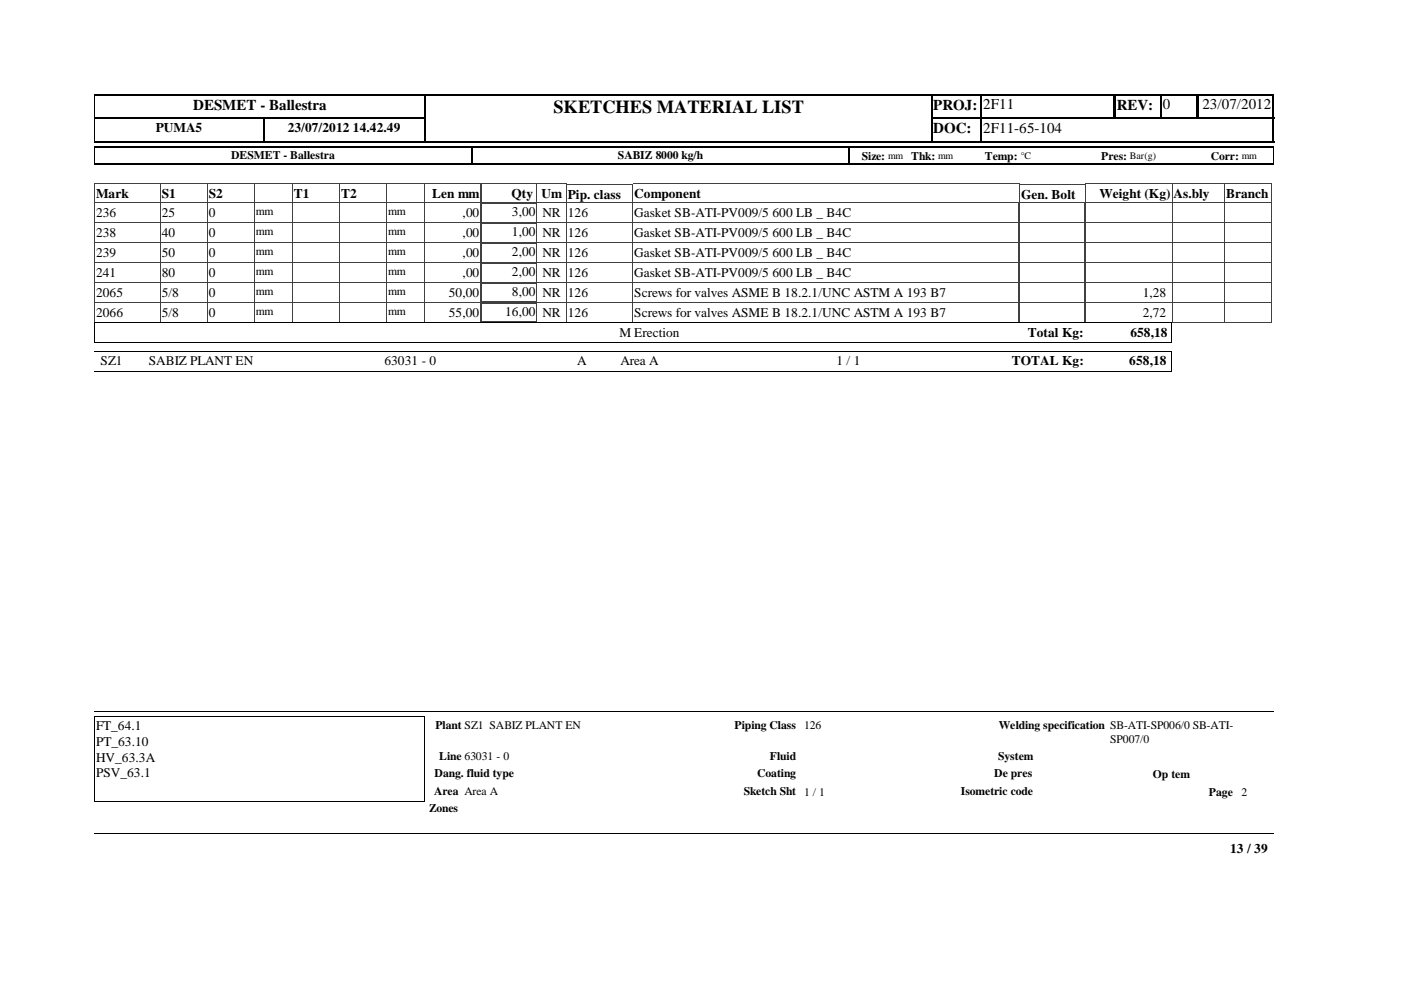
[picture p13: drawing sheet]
<svg xmlns="http://www.w3.org/2000/svg" width="297mm" height="210mm" viewBox="0 0 297 210" stroke-linecap="round" stroke-linejoin="round" font-family="sans-serif">
<defs><g id="words">
<text font-size="3.9" x="117.3" y="23.9">SKETCHES MATERIAL LIST</text>
<g font-size="3.2">
<text x="40.9" y="23.3">DESMET - Ballestra</text>
<text x="197.9" y="23.3">PROJ:</text>
<text x="208.4" y="23.2">2F11</text>
<text x="236.8" y="23.3">REV:</text>
<text x="246.5" y="23.2">0</text>
<text x="254.9" y="23.2">23/07/2012</text>
<text x="197.9" y="28.3">DOC:</text>
<text x="208.4" y="28.2">2F11-65-104</text>
</g>
<g font-size="2.8">
<text x="33" y="28">PUMA5</text>
<text x="61" y="28">23/07/2012 14.42.49</text>
<text x="20.4" y="42.1">Mark</text>
<text x="20.4" y="46">236</text>
<text x="34.3" y="42.1">S1</text>
<text x="34.3" y="46">25</text>
<text x="44.3" y="42.1">S2</text>
<text x="44.3" y="46">0</text>
<text x="62.3" y="42.1">T1</text>
<text x="72.3" y="42.1">T2</text>
<text x="91.6" y="42.1">Len mm</text>
<text x="98.1" y="46">,00</text>
<text x="108.5" y="42.1">Qty</text>
<text x="108.5" y="45.8">3,00</text>
<text x="114.8" y="42.1">Um</text>
<text x="115" y="46">NR</text>
<text x="120.4" y="42.1">Pip. class</text>
<text x="120.4" y="46">126</text>
<text x="134.5" y="42.1">Component</text>
<text x="134.5" y="46">Gasket SB-ATI-PV009/5 600 LB _ B4C</text>
<text x="216.5" y="42.1">Gen. Bolt</text>
<text x="233.1" y="42.1">Weight (Kg)</text>
<text x="248.8" y="42.1">As.bly</text>
<text x="260" y="42.1">Branch</text>
<text x="20.4" y="50.2">238</text>
<text x="34.3" y="50.2">40</text>
<text x="44.3" y="50.2">0</text>
<text x="98.1" y="50.2">,00</text>
<text x="108.5" y="50.1">1,00</text>
<text x="115" y="50.2">NR</text>
<text x="120.4" y="50.2">126</text>
<text x="134.5" y="50.2">Gasket SB-ATI-PV009/5 600 LB _ B4C</text>
<text x="20.4" y="54.5">239</text>
<text x="20.4" y="58.7">241</text>
<text x="34.3" y="54.5">50</text>
<text x="34.3" y="58.7">80</text>
<text x="44.3" y="54.5">0</text>
<text x="44.3" y="58.7">0</text>
<text x="98.1" y="54.5">,00</text>
<text x="98.1" y="58.7">,00</text>
<text x="108.5" y="54.3">2,00</text>
<text x="108.5" y="58.5">2,00</text>
<text x="115" y="54.5">NR</text>
<text x="115" y="58.7">NR</text>
<text x="120.4" y="54.5">126</text>
<text x="120.4" y="58.7">126</text>
<text x="134.5" y="54.5">Gasket SB-ATI-PV009/5 600 LB _ B4C</text>
<text x="134.5" y="58.7">Gasket SB-ATI-PV009/5 600 LB _ B4C</text>
<text x="20.4" y="62.9">2065</text>
<text x="34.3" y="62.9">5/8</text>
<text x="44.3" y="62.9">0</text>
<text x="95.2" y="62.9">50,00</text>
<text x="108.5" y="62.8">8,00</text>
<text x="115" y="62.9">NR</text>
<text x="120.4" y="62.9">126</text>
<text x="134.5" y="62.9">Screws for valves ASME B 18.2.1/UNC ASTM A 193 B7</text>
<text x="242.3" y="62.9">1,28</text>
<text x="20.4" y="67.2">2066</text>
<text x="34.3" y="67.2">5/8</text>
<text x="44.3" y="67.2">0</text>
<text x="95.2" y="67.2">55,00</text>
<text x="107.1" y="67">16,00</text>
<text x="115" y="67.2">NR</text>
<text x="120.4" y="67.2">126</text>
<text x="131.3" y="71.4">M Erection</text>
<text x="134.5" y="67.2">Screws for valves ASME B 18.2.1/UNC ASTM A 193 B7</text>
<text x="217.9" y="71.5">Total Kg:</text>
<text x="239.7" y="71.5">658,18</text>
<text x="242.3" y="67.2">2,72</text>
<text x="21.3" y="77.4">SZ1</text>
<text x="31.6" y="77.4">SABIZ PLANT EN</text>
<text x="81.5" y="77.4">63031 - 0</text>
<text x="122.3" y="77.4">A</text>
<text x="131.5" y="77.4">Area A</text>
<text x="177.3" y="77.4">1 / 1</text>
<text x="214.5" y="77.5">TOTAL Kg:</text>
<text x="239.4" y="77.5">658,18</text>
<text x="20.4" y="154.9">FT_64.1</text>
<text x="20.4" y="158.2">PT_63.10</text>
<text x="20.4" y="161.5">HV_63.3A</text>
<text x="20.4" y="164.8">PSV_63.1</text>
<text x="260.8" y="180.8">13 / 39</text>
</g>
<g font-size="2.5">
<text x="49" y="33.7">DESMET - Ballestra</text>
<text x="131" y="33.7">SABIZ 8000 kg/h</text>
<text x="182.7" y="33.9">Size:</text>
<text x="193.2" y="33.9">Thk:</text>
<text x="208.8" y="33.9">Temp:</text>
<text x="233.5" y="33.9">Pres:</text>
<text x="256.7" y="33.9">Corr:</text>
<text x="54.3" y="45.7">mm</text>
<text x="82.3" y="45.7">mm</text>
<text x="54.3" y="49.9">mm</text>
<text x="82.3" y="49.9">mm</text>
<text x="54.3" y="54.1">mm</text>
<text x="54.3" y="58.4">mm</text>
<text x="82.3" y="54.1">mm</text>
<text x="82.3" y="58.4">mm</text>
<text x="54.3" y="62.6">mm</text>
<text x="82.3" y="62.6">mm</text>
<text x="54.3" y="66.8">mm</text>
<text x="82.3" y="66.8">mm</text>
<text x="92.3" y="154.6">Plant SZ1 SABIZ PLANT EN</text>
<text x="155.7" y="154.6">Piping Class 126</text>
<text x="211.7" y="154.6">Welding specification SB-ATI-SP006/0 SB-ATI-</text>
<text x="93.1" y="161.2">Line 63031 - 0</text>
<text x="163.2" y="161.2">Fluid</text>
<text x="211.6" y="161.2">System</text>
<text x="235.4" y="157.5">SP007/0</text>
<text x="92.2" y="164.8">Dang. fluid type</text>
<text x="160.5" y="164.8">Coating</text>
<text x="210.8" y="164.8">De pres</text>
<text x="244.4" y="165.1">Op tem</text>
<text x="91" y="172.3">Zones</text>
<text x="92" y="168.6">Area Area A</text>
<text x="157.7" y="168.6">Sketch Sht 1 / 1</text>
<text x="203.7" y="168.6">Isometric code</text>
<text x="256.3" y="168.7">Page</text>
<text x="263.2" y="168.7">2</text>
</g>
<g font-size="2.1">
<text x="188.3" y="33.7">mm</text>
<text x="198.9" y="33.7">mm</text>
<text x="216.4" y="33.7">°C</text>
<text x="239.6" y="33.7">Bar(g)</text>
<text x="263.3" y="33.7">mm</text>
</g>
</g></defs>
<g fill="none" stroke="#404040" stroke-width=".21">
<path d="M20 39h70v4h-70zM34 39v4M44 39v4M54 39v4M62 39v4M72 39v4M82 39v4M101.9 39h12.2v4h-12.2M102 39v4M120.1 39.1h14.1M120.1 39.1v3.9h14.1M248.5 39h21.2v4h-21.2"/>
<path d="M248.5 39v4M259.6 39v4M134.2 43h81.9l.1-4h-82v4.1"/>
</g>
<path d="M113.9 39h6.2v4h-6.2z" fill="#fff"/>
<path d="M90 39h12M90 39v4M102 39v4M120.1 39v4M120.1 39h-6.3l.1 4h6.2M216.2 39.1h13.9M216.2 39.1v3.9h13.9M230 39h18.5v4h-18.5zM230.1 39.1v4M90 43h12" fill="none" stroke="#404040" stroke-width=".21"/>
<path d="M20 31.2h250M20 34.8h250M207.8 30h62.4" fill="none" stroke="#000" stroke-width=".3"/>
<g fill="none" stroke="#000" stroke-width=".34">
<path d="M90.2 20v5.2M197.4 20v10.2M208 20v10.2M236.3 20v5.2M246.1 20v5.2M253.8 20v5.2M254 20v5.2M270 20v10.2M20 25.1h70.3M20 25h70.3M55.9 24.9v5.3M100 31.1v3.9"/>
<path d="M180 31.1v3.9M197.2 25.1h73"/>
</g>
<path d="M20.1 20v10.2M20.1 31.1v3.9M269.9 31.1v3.9" fill="none" stroke="#000" stroke-width=".21"/>
<path d="M236.3 20v5.2M90.1 24.9v5.3" fill="none" stroke="#000" stroke-width=".38"/>
<path d="M20 30.1h70.3M20 20.1h70.3M197.2 30.1h10.9M197.2 20.1h73" fill="none" stroke="#000" stroke-width=".25"/>
<path d="M90.3 20.2h107.1v9.7h-107.1z" fill="#fff"/>
<path d="M90 20.1h107.7" fill="none" stroke="#000" stroke-width=".25"/>
<path d="M197.5 20v10.2" fill="none" stroke="#000" stroke-width=".34"/>
<path d="M90 30h107.7" fill="none" stroke="#000" stroke-width=".3"/>
<path d="M90.1 20v10.2" fill="none" stroke="#000" stroke-width=".38"/>
<g fill="none" stroke="#404040" stroke-width=".21">
<path d="M20 43h82M20 43v4.3h82M34 43v4.3M44 43v4.3M54 43v4.3M62 43v4.3M72 43v4.3M82 43v4.3M90 43v4.3M102 43v4.3M120.1 43h96.1M120.1 43v4.3h96.1l-.1-4.3"/>
<path d="M134.2 43v4.3M230 43h39.7M230.1 43l-.1 4.3h39.7v-4.3M248.5 43v4.3M259.6 43v4.3"/>
</g>
<path d="M101.9 43.1h12.4" fill="none" stroke="#404040" stroke-width=".3"/>
<path d="M102 42.9v4.4M114.1 42.9v4.4" fill="none" stroke="#404040" stroke-width=".34"/>
<path d="M101.9 47.2h12.4" fill="none" stroke="#404040" stroke-width=".25"/>
<path d="M113.9 43h6.2v4.2h-6.2z" fill="#fff"/>
<g fill="none" stroke="#404040" stroke-width=".21">
<path d="M20 47.3h82M20 47.2v4.3h82M34 47.2v4.3M44 47.2v4.3M54 47.2v4.3M62 47.2v4.3M72 47.2v4.3M82 47.2v4.3M90 47.2v4.3M102 47.2v4.3M113.8 43h6.3M113.9 43l-.1 4.3h155.9"/>
<path d="M120.1 43v8.5h96.1l-.1-4.3M134.2 47.2v4.3M216 43h14M216 43v4.3M230 43v4.3M230.1 47.2l-.1 4.3h39.7v-4.3M248.5 47.2v4.3M259.6 47.2v4.3"/>
</g>
<path d="M101.9 47.3h12.4" fill="none" stroke="#404040" stroke-width=".3"/>
<path d="M102 47.2v4.4M114.1 47.2v4.4" fill="none" stroke="#404040" stroke-width=".34"/>
<path d="M101.9 51.4h12.4" fill="none" stroke="#404040" stroke-width=".25"/>
<path d="M113.9 47.2h6.2v4.3h-6.2z" fill="#fff"/>
<g fill="none" stroke="#404040" stroke-width=".21">
<path d="M20 51.5h82M20 55.7h82M20 51.5v4.3M34 51.5v4.3M44 51.5v4.3M54 51.5v4.3M62 51.5v4.3M72 51.5v4.3M82 51.5v4.3M90 51.5v4.3M102 51.5v4.3M113.8 47.3h6.3"/>
<path d="M113.9 47.2l-.1 4.3h155.9M120.1 55.7h96.1M120.1 47.2v8.6M134.2 51.5v4.3M216 47.3h14M216 47.2v4.3M216.1 51.5v4.3M230 47.2v4.3M230 55.7h39.7M230.1 51.5v4.3M248.5 51.5v4.3M259.6 51.5v4.3"/>
<path d="M269.7 51.5v4.3"/>
</g>
<path d="M101.9 51.5h12.4" fill="none" stroke="#404040" stroke-width=".3"/>
<path d="M102 51.4v4.4M114.1 51.4v4.4" fill="none" stroke="#404040" stroke-width=".34"/>
<path d="M101.9 55.7h12.4" fill="none" stroke="#404040" stroke-width=".25"/>
<path d="M113.9 51.5h6.2v4.2h-6.2z" fill="#fff"/>
<g fill="none" stroke="#404040" stroke-width=".21">
<path d="M20 60h82M34 55.7v4.3M44 55.7v4.3M54 55.7v4.3M62 55.7v4.3M72 55.7v4.3M82 55.7v4.3M90 55.7v4.3M102 55.7v4.3M102 55.7h-82v4.3M113.8 51.5h6.3M113.8 55.7h155.9v4.3"/>
<path d="M113.9 51.5v4.3M120.1 60h96.1M120.1 51.5v8.5M134.2 55.7v4.3M216 51.5h14M216 51.5v4.3M216.1 55.7v4.3M230 51.5v4.3M230 60h39.7M230.1 55.7v4.3M248.5 55.7v4.3M259.6 55.7v4.3"/>
</g>
<path d="M101.9 55.8h12.4" fill="none" stroke="#404040" stroke-width=".3"/>
<path d="M102 55.6v4.4M114.1 55.6v4.4" fill="none" stroke="#404040" stroke-width=".34"/>
<path d="M101.9 59.9h12.4" fill="none" stroke="#404040" stroke-width=".25"/>
<path d="M113.9 55.7h6.2v4.2h-6.2z" fill="#fff"/>
<g fill="none" stroke="#404040" stroke-width=".21">
<path d="M34 59.9v4.3M44 59.9v4.3M54 59.9v4.3M62 59.9v4.3M72 59.9v4.3M82 59.9v4.3M90 59.9v4.3M102 59.9v4.3M102 60h-82v4.2M113.8 60h155.9v4.2M120.1 55.7v8.5M120.1 55.7h-6.3l.1 4.3"/>
<path d="M134.2 59.9v4.3M216 60v-4.3h14v4.3M216.1 59.9v4.3M230.1 59.9v4.3M248.5 59.9v4.3M259.6 59.9v4.3M20 64.2h82M120.1 64.2h96.1M230 64.2h39.7"/>
</g>
<path d="M101.9 60h12.4" fill="none" stroke="#404040" stroke-width=".3"/>
<path d="M102 59.9v4.4M114.1 59.9v4.4" fill="none" stroke="#404040" stroke-width=".34"/>
<path d="M101.9 64.1h12.4" fill="none" stroke="#404040" stroke-width=".25"/>
<path d="M113.9 59.9h6.2v4.3h-6.2z" fill="#fff"/>
<g fill="none" stroke="#404040" stroke-width=".21">
<path d="M120.1 59.9v8.6l96.1-.1-.1-4.2M120.1 60h-6.3l.1 4.2M34 64.2v4.3M44 64.2v4.3M54 64.2v4.3M62 64.2v4.3M72 64.2v4.3M82 64.2v4.3M90 64.2v4.3M102 64.2v4.3M102 64.2h-82v4.3l82-.1M134.2 64.2v4.3"/>
<path d="M216 64.2v-4.2h14v4.2M230.1 64.2l-.1 4.2 39.7 .1v-4.3h-155.9M248.5 64.2v4.3M259.6 64.2v4.3"/>
</g>
<path d="M101.9 64.2h12.4" fill="none" stroke="#404040" stroke-width=".3"/>
<path d="M102 64.1v4.4M114.1 64.1v4.4" fill="none" stroke="#404040" stroke-width=".34"/>
<path d="M101.9 68.4h12.4" fill="none" stroke="#404040" stroke-width=".25"/>
<path d="M113.9 64.2h6.2v4.2h-6.2z" fill="#fff"/>
<path d="M120.1 64.2v4.3M120.1 64.2h-6.3l.1 4.3 6.2-.1M216 64.2h14v4.3l-14-.1z" fill="none" stroke="#404040" stroke-width=".21"/>
<path d="M248.3 68.4v4.3M248.4 68.4h-228.4v4.3h228.4" fill="none" stroke="#000" stroke-width=".21"/>
<path d="M189 74.4h23.8v4.3h-23.8z" fill="#fff"/>
<path d="M20 74.4h228.4M20 78.7h228.4M248.3 74.4v4.3M20 150.9h250M20 176.7h250" fill="none" stroke="#000" stroke-width=".21"/>
<path d="M20.1 151.9h69.9v17.9h-69.9z" fill="#fff"/>
<path d="M90.1 151.8v18.1M90.1 151.9h-70.1v18h70.1" fill="none" stroke="#000" stroke-width=".21"/>
<use href="#words"/>
</svg>
